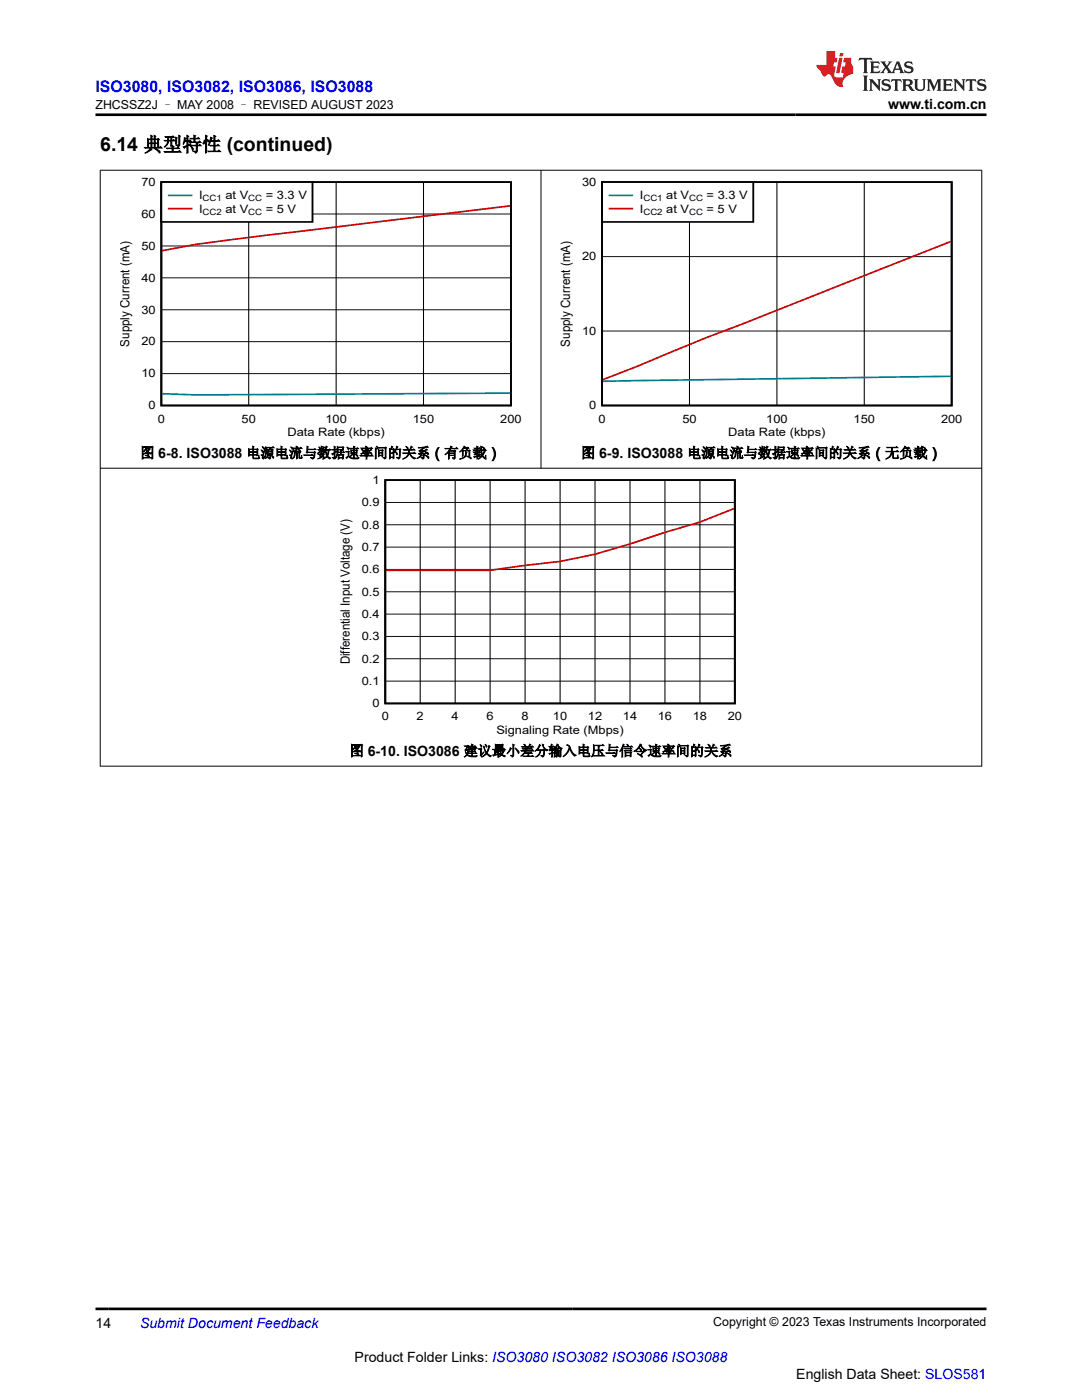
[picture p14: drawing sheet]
<svg xmlns="http://www.w3.org/2000/svg" width="216mm" height="279mm" viewBox="0 0 216 279" stroke-linecap="round" stroke-linejoin="round" font-family="sans-serif">
<defs><g id="words">
<text font-size="3.9" x="20" y="30.2">6.14 典型特性 (continued)</text>
<text font-size="3.2" fill="#00f" x="19" y="18.3">ISO3080, ISO3082, ISO3086, ISO3088</text>
<g font-size="2.8">
<text x="177.2" y="21.7">www.ti.com.cn</text>
<text x="28" y="91.4">图 6-8. ISO3088 电源电流与数据速率间的关系（有负载）</text>
<text x="115.9" y="91.4">图 6-9. ISO3088 电源电流与数据速率间的关系（无负载）</text>
<text x="69.8" y="150.8">图 6-10. ISO3086 建议最小差分输入电压与信令速率间的关系</text>
<text x="19" y="265">14</text>
<text x="70.8" y="271.9">Product Folder Links: ISO3080 ISO3082 ISO3086 ISO3088</text>
<text x="158.9" y="275.3">English Data Sheet: SLOS581</text>
</g>
<text font-size="2.8" fill="#00f" x="27.9" y="265">Submit Document Feedback</text>
<g font-size="2.6">
<text x="25.8" y="69.2" transform="rotate(-90 25.8 69.2)">Supply Current (mA)</text>
<text x="113.8" y="69.2" transform="rotate(-90 113.8 69.2)">Supply Current (mA)</text>
<text x="69.8" y="132.6" transform="rotate(-90 69.8 132.6)">Differential Input Voltage (V)</text>
</g>
<g font-size="2.5">
<text x="19.1" y="21.8">ZHCSSZ2J – MAY 2008 – REVISED AUGUST 2023</text>
<text x="142.3" y="264.7">Copyright © 2023 Texas Instruments Incorporated</text>
</g>
<g font-size="2.3">
<text x="28.2" y="37.1">70</text>
<text x="39.7" y="39.8">I</text>
<text x="45" y="39.8">at V</text>
<text x="53" y="39.8">= 3.3 V</text>
<text x="116.2" y="37.1">30</text>
<text x="127.7" y="39.8">I</text>
<text x="132.9" y="39.8">at V</text>
<text x="141" y="39.8">= 3.3 V</text>
<text x="28.2" y="43.5">60</text>
<text x="39.7" y="42.5">I</text>
<text x="45" y="42.5">at V</text>
<text x="53" y="42.5">= 5 V</text>
<text x="127.7" y="42.5">I</text>
<text x="132.9" y="42.5">at V</text>
<text x="141" y="42.5">= 5 V</text>
<text x="28.2" y="49.8">50</text>
<text x="116.2" y="52">20</text>
<text x="28.2" y="56.2">40</text>
<text x="28.2" y="62.6">30</text>
<text x="28.2" y="68.9">20</text>
<text x="116.2" y="66.8">10</text>
<text x="28.2" y="75.3">10</text>
<text x="29.6" y="81.7">0</text>
<text x="117.6" y="81.7">0</text>
<text x="31.5" y="84.3">0</text>
<text x="48.2" y="84.3">50</text>
<text x="57.4" y="87">Data Rate (kbps)</text>
<text x="64.9" y="84.3">100</text>
<text x="82.4" y="84.3">150</text>
<text x="99.8" y="84.3">200</text>
<text x="119.4" y="84.3">0</text>
<text x="136.2" y="84.3">50</text>
<text x="145.3" y="87">Data Rate (kbps)</text>
<text x="152.9" y="84.3">100</text>
<text x="170.3" y="84.3">150</text>
<text x="187.8" y="84.3">200</text>
<text x="72.2" y="101">0.9</text>
<text x="74.3" y="96.6">1</text>
<text x="72.2" y="105.5">0.8</text>
<text x="72.2" y="109.9">0.7</text>
<text x="72.2" y="118.9">0.5</text>
<text x="72.2" y="114.4">0.6</text>
<text x="72.2" y="123.3">0.4</text>
<text x="72.2" y="127.8">0.3</text>
<text x="72.2" y="136.7">0.1</text>
<text x="72.2" y="132.2">0.2</text>
<text x="74.3" y="141.1">0</text>
<text x="76.2" y="143.8">0</text>
<text x="83.1" y="143.8">2</text>
<text x="90.1" y="143.8">4</text>
<text x="97.1" y="143.8">6</text>
<text x="104.1" y="143.8">8</text>
<text x="110.3" y="143.8">10</text>
<text x="117.3" y="143.8">12</text>
<text x="124.3" y="143.8">14</text>
<text x="131.3" y="143.8">16</text>
<text x="138.2" y="143.8">18</text>
<text x="145.2" y="143.8">20</text>
<text x="99" y="146.4">Signaling Rate (Mbps)</text>
</g>
<g font-size="1.7">
<text x="40.4" y="40.2">CC1</text>
<text x="49.5" y="40.2">CC</text>
<text x="128.4" y="40.2">CC1</text>
<text x="137.5" y="40.2">CC</text>
<text x="40.4" y="42.8">CC2</text>
<text x="49.5" y="42.8">CC</text>
<text x="128.4" y="42.8">CC2</text>
<text x="137.5" y="42.8">CC</text>
</g>
</g></defs>
<path d="M32.2 36.3h69.8v44.6h-69.8z" fill="none" stroke="#000" stroke-width=".35"/>
<path d="M49.6 36.3v44.6M67.1 36.3v44.6M84.5 36.3v44.6M32.2 55.4h69.8M32.2 49.1h69.8M32.2 42.7h69.8M32.2 74.6h69.8M32.2 68.2h69.8M32.2 61.8h69.8" fill="none" stroke="#000" stroke-width=".2"/>
<path d="M101.8 78.5l-62.6 .3-6.8-.2" fill="none" stroke="#007c8c" stroke-width=".35"/>
<path d="M101.8 41.1l-55.7 6.7-6.9 1-6.8 1.2" fill="none" stroke="#c00" stroke-width=".35"/>
<path d="M32.2 36.3h30.2v8h-30.2z" fill-rule="evenodd" fill="#fff"/>
<path d="M32.2 36.3h30.2v8h-30.2zM120.1 36.3h69.8v44.6h-69.8z" fill="none" stroke="#000" stroke-width=".35"/>
<path d="M33.7 39h4.5M189.7 75.1l-69.4 1" fill="none" stroke="#007c8c" stroke-width=".35"/>
<path d="M33.7 41.6h4.5M189.7 48.2l-48.6 19.1-14 5.8-6.8 2.7" fill="none" stroke="#c00" stroke-width=".35"/>
<path d="M137.6 36.3v44.6M155 36.3v44.6M172.5 36.3v44.6M120.1 51.2h69.8M120.1 66.1h69.8" fill="none" stroke="#000" stroke-width=".2"/>
<path d="M120.1 36.3h30.2v8h-30.2z" fill-rule="evenodd" fill="#fff"/>
<path d="M120.1 36.3h30.2v8h-30.2zM76.9 95.8h69.7v44.6h-69.7z" fill="none" stroke="#000" stroke-width=".35"/>
<path d="M121.6 39h4.6" fill="none" stroke="#007c8c" stroke-width=".35"/>
<path d="M121.6 41.6h4.6M146.4 101.5l-6.7 2.7-7 2-7 2.4-7 2-6.9 1.4-14 1.8h-20.8" fill="none" stroke="#c00" stroke-width=".35"/>
<g fill="none" stroke="#000" stroke-width=".2">
<path d="M19.9 34h176.1M20 33.9v119.1M108 33.9v59.6M195.9 33.9v119.1M19.9 93.4h176.1M83.8 95.8v44.6M90.8 95.8v44.6M97.8 95.8v44.6M104.8 95.8v44.6M111.8 95.8v44.6M118.7 95.8v44.6M125.7 95.8v44.6"/>
<path d="M132.7 95.8v44.6M139.7 95.8v44.6M76.9 118.1h69.7M76.9 113.6h69.7M76.9 109.2h69.7M76.9 104.7h69.7M76.9 100.3h69.7M76.9 135.9h69.7M76.9 131.5h69.7M76.9 127h69.7M76.9 122.6h69.7M19.9 152.9h176.1"/>
</g>
<path d="M171.5 11.6l-.2 .5 .5-.2h.6v.1v2.2l-.2 .4h1l-.2-.4v-2.2v-.1h.5l.5 .2-.1-.5zM173.6 12.3l.2 .4v1.5l-.2 .4h1.9l.1-.6a1.08 1.08 0 0 1-1.3 .2v-.7h.6l.4 .2v-.7l-.4 .2h-.6v-.5l.2-.2a1 1 0 0 1 1 .3l-.1-.5zM175.7 12.3l.9 1.1-1 1.2h.9l-.2-.2 .5-.8 .4 .8-.2 .2h1.6l-.2-.2 .2-.5h.9l.1 .5-.1 .2h.9l-.2-.3-.8-2h-.5l-.9 2.2-.9-1.1 .9-1.1h-.8l.2 .2-.4 .6-.4-.6 .2-.2zM179 12.7l.4 1h-.7zM180.7 12.4a.65 .65 0 0 0-.2 .7 .65 .65 0 0 0 .6 .5l.6 .1 .1 .3a.79 .79 0 0 1-.7 .4 .79 .79 0 0 1-.7-.5l.1 .7 .2-.1a.93 .93 0 0 0 1.1 .1 .93 .93 0 0 0 .4-1 1.46 1.46 0 0 0-1.2-.6l-.1-.3a1.09 1.09 0 0 1 1.2 .2l-.2-.6-.1 .1-.5-.2zM172.2 15.1l.2 .4v2.2l-.2 .4h1l-.2-.4v-2.2l.2-.4zM173.4 15.8l.2 .4v1.5l-.2 .4h.8l-.3-.4 .1-1.3 1.6 1.8v-2l.2-.4h-.7l.1 .2 .1 1.1-1.2-1.3zM176.2 15.9a.65 .65 0 0 0-.2 .8 .65 .65 0 0 0 .6 .4l.6 .2 .1 .2a.79 .79 0 0 1-.7 .4 .79 .79 0 0 1-.7-.5l.1 .7 .2-.1a.93 .93 0 0 0 1.1 .1 .93 .93 0 0 0 .4-.9 1.46 1.46 0 0 0-1.2-.6l-.1-.4a1.09 1.09 0 0 1 1.2 .2l-.1-.6-.2 .1-.5-.1zM177.9 15.8l-.1 .6a.63 .63 0 0 1 .8-.3v1.6l-.3 .4h1l-.2-.4v-1.6a.66 .66 0 0 1 .8 .3l-.1-.6zM180 15.8l.2 .4v1.5l-.2 .4h1l-.2-.2-.1-.7h.5l.1 .2a.79 .79 0 0 0 1.2 .6l-1-.9a.61 .61 0 0 0 .6-.6 .61 .61 0 0 0-.5-.7zM180.8 16.1h.1a.47 .47 0 0 1 .5 .1 .47 .47 0 0 1 .1 .5l-.1 .1-.7 .1zM182.3 15.8l.2 .2a2.27 2.27 0 0 0 .4 2 1.04 1.04 0 0 0 1.7-.7v-1.3l.2-.2h-.8l.2 .4v1.1a.6 .6 0 0 1-.6 .6 .6 .6 0 0 1-.6-.6v-1.1l.3-.4zM184.9 15.8l.2 .4v1.5l-.2 .4h.8l-.3-.4v-1.4l.9 1.9 .9-1.9v1.4l-.3 .4h1l-.2-.4v-1.5l.2-.4h-.8l-.7 1.5-.6-1.5zM188.1 15.8l.2 .4v1.5l-.2 .4h1.9l.1-.6a1.09 1.09 0 0 1-1.3 .2v-.7h.6l.4 .2v-.6l-.4 .2h-.6v-.6l.2-.1a1.01 1.01 0 0 1 1 .3l-.1-.6zM190.2 15.8l.3 .4v1.5l-.3 .4h.8l-.2-.4v-1.3l1.6 1.8v-2l.2-.4h-.7l.2 .2v1.1l-1.2-1.3zM192.8 15.8l-.1 .6a.63 .63 0 0 1 .8-.3v1.6l-.3 .4h1l-.2-.4v-1.6a.66 .66 0 0 1 .8 .3l-.1-.6zM195.2 15.9a.65 .65 0 0 0-.2 .8 .65 .65 0 0 0 .6 .4l.6 .2 .2 .2a.79 .79 0 0 1-.7 .4 .79 .79 0 0 1-.7-.5l.1 .7 .2-.1a.93 .93 0 0 0 1 .1 .93 .93 0 0 0 .5-.9 1.46 1.46 0 0 0-1.3-.6v-.4a1.09 1.09 0 0 1 1.2 .2l-.2-.6-.2 .1-.5-.1z" fill="#231f20"/>
<path d="M164.9 10.2v2.8h-2l.1 .3 .8 1a.95 .95 0 0 0 1 .9 .59 .59 0 0 1 .5-.4 .59 .59 0 0 1 .5 .4l.4 .7a1.59 1.59 0 0 0 2.1 1.4 1.61 1.61 0 0 1 1-2.3l1-.3-.1-1.5a1.59 1.59 0 0 1-.3-1.7h-1.5l-.2 .9h.6l-.2 .9h-.5l-.2 1v.2l.4 .1-.1 .9h-.7a.73 .73 0 0 1-1-.7l.3-1.5h-.5l.1-.9h.5l.2-.9h-.5v-1.3zM167.4 11.5l-.6 3.1h.7l.6-3.1zM167.6 10.6l-.1 .6h.7l.1-.6z" fill="#ed1c24"/>
<path d="M19 22.9h177.8M19 261.2h177.8" fill="none" stroke="#000" stroke-width=".53"/>
<use href="#words"/>
</svg>
